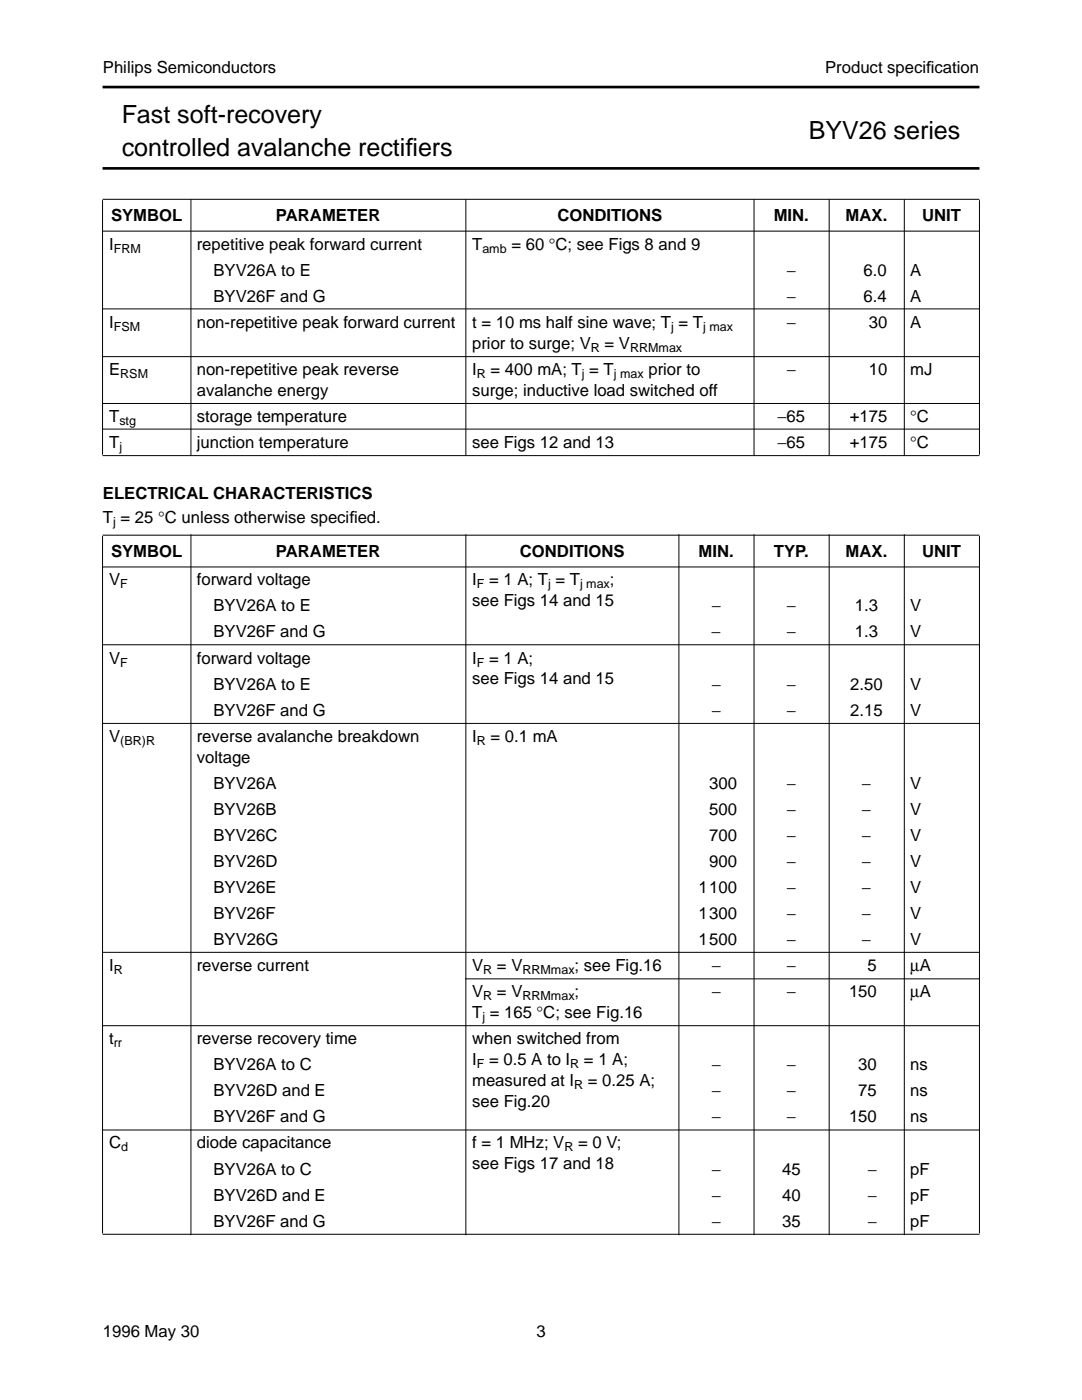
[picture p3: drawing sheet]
<svg xmlns="http://www.w3.org/2000/svg" width="216mm" height="279mm" viewBox="0 0 216 279" stroke-linecap="round" stroke-linejoin="round" font-family="sans-serif">
<defs><g id="words">
<g font-size="5">
<text x="24.3" y="24.5">Fast soft-recovery</text>
<text x="161.4" y="27.8">BYV26 series</text>
<text x="24.3" y="31.1">controlled avalanche rectif</text>
<text x="80.9" y="31.1">iers</text>
</g>
<g font-size="3.3">
<text x="20.5" y="14.5">Philips Semiconductors</text>
<text x="164.6" y="14.5">Product specif</text>
<text x="184.8" y="14.5">ication</text>
<text x="22.1" y="44.1">SYMBOL</text>
<text x="55.1" y="44.1">PARAMETER</text>
<text x="111.2" y="44.1">CONDITIONS</text>
<text x="154.4" y="44.1">MIN.</text>
<text x="168.7" y="44.1">MAX.</text>
<text x="184" y="44.1">UNIT</text>
<text x="21.8" y="49.8">I</text>
<text x="39.3" y="49.8">repetitive peak forward current</text>
<text x="94.2" y="49.8">T</text>
<text x="102" y="49.8">= 60 °C; see Figs 8 and 9</text>
<text x="42.6" y="55">BYV26A to E</text>
<text x="157" y="55">−</text>
<text x="172.3" y="55">6.0</text>
<text x="181.6" y="55">A</text>
<text x="21.8" y="65.4">I</text>
<text x="39.3" y="65.4">non-repetitive peak forward current</text>
<text x="42.6" y="60.2">BYV26F and G</text>
<text x="94.2" y="65.4">t = 10 ms half sine wave; T = T</text>
<text x="157" y="60.2">−</text>
<text x="157" y="65.4">−</text>
<text x="172.3" y="60.2">6.4</text>
<text x="173.4" y="65.4">30</text>
<text x="181.6" y="60.2">A</text>
<text x="181.6" y="65.4">A</text>
<text x="94.2" y="69.6">prior to surge; V</text>
<text x="120.6" y="69.6">= V</text>
<text x="21.8" y="74.8">E</text>
<text x="39.3" y="74.8">non-repetitive peak reverse</text>
<text x="94.2" y="74.8">I</text>
<text x="97.9" y="74.8">= 400 mA; T = T</text>
<text x="129.4" y="74.8">prior to</text>
<text x="157" y="74.8">−</text>
<text x="173.4" y="74.8">10</text>
<text x="181.6" y="74.8">mJ</text>
<text x="39.3" y="78.9">avalanche energy</text>
<text x="94.2" y="78.9">surge; inductive load switched off</text>
<text x="21.8" y="84.1">T</text>
<text x="21.8" y="89.3">T</text>
<text x="39.3" y="84.1">storage temperature</text>
<text x="39.3" y="89.3">junction temperature</text>
<text x="94.2" y="89.3">see Figs 12 and 13</text>
<text x="155.1" y="84.1">−65</text>
<text x="155.1" y="89.3">−65</text>
<text x="169.6" y="84.1">+175</text>
<text x="169.6" y="89.3">+175</text>
<text x="181.6" y="84.1">°C</text>
<text x="181.6" y="89.3">°C</text>
<text x="20.5" y="99.5">ELECTRICAL CHARACTERISTICS</text>
<text x="20.5" y="104.3">T = 25 °C unless otherwise specif</text>
<text x="69.7" y="104.3">ied.</text>
<text x="22.2" y="111.1">SYMBOL</text>
<text x="55.1" y="111.1">PARAMETER</text>
<text x="103.7" y="111.1">CONDITIONS</text>
<text x="139.4" y="111.1">MIN.</text>
<text x="154.4" y="111.1">TYP.</text>
<text x="168.7" y="111.1">MAX.</text>
<text x="184" y="111.1">UNIT</text>
<text x="21.8" y="116.8">V</text>
<text x="39.3" y="116.8">forward voltage</text>
<text x="94.2" y="116.8">I</text>
<text x="97.6" y="116.8">= 1 A; T = T</text>
<text x="121.7" y="116.8">;</text>
<text x="42.6" y="122">BYV26A to E</text>
<text x="94.2" y="121">see Figs 14 and 15</text>
<text x="142" y="122">−</text>
<text x="157" y="122">−</text>
<text x="170.6" y="122">1.3</text>
<text x="181.6" y="122">V</text>
<text x="42.6" y="127.2">BYV26F and G</text>
<text x="142" y="127.2">−</text>
<text x="157" y="127.2">−</text>
<text x="170.6" y="127.2">1.3</text>
<text x="181.6" y="127.2">V</text>
<text x="21.8" y="132.4">V</text>
<text x="39.3" y="132.4">forward voltage</text>
<text x="42.6" y="137.6">BYV26A to E</text>
<text x="94.2" y="132.4">I</text>
<text x="94.2" y="136.6">see Figs 14 and 15</text>
<text x="97.6" y="132.4">= 1 A;</text>
<text x="142" y="137.6">−</text>
<text x="157" y="137.6">−</text>
<text x="169.6" y="137.6">2.50</text>
<text x="181.6" y="137.6">V</text>
<text x="42.6" y="142.8">BYV26F and G</text>
<text x="142" y="142.8">−</text>
<text x="157" y="142.8">−</text>
<text x="169.6" y="142.8">2.15</text>
<text x="181.6" y="142.8">V</text>
<text x="21.8" y="148">V</text>
<text x="39.3" y="148">reverse avalanche breakdown</text>
<text x="94.2" y="148">I</text>
<text x="97.9" y="148">= 0.1 mA</text>
<text x="39.3" y="152.2">voltage</text>
<text x="42.6" y="157.4">BYV26A</text>
<text x="141.5" y="157.4">300</text>
<text x="157" y="157.4">−</text>
<text x="172" y="157.4">−</text>
<text x="181.6" y="157.4">V</text>
<text x="42.6" y="162.6">BYV26B</text>
<text x="42.6" y="167.8">BYV26C</text>
<text x="141.5" y="162.6">500</text>
<text x="141.5" y="167.8">700</text>
<text x="157" y="162.6">−</text>
<text x="157" y="167.8">−</text>
<text x="172" y="162.6">−</text>
<text x="172" y="167.8">−</text>
<text x="181.6" y="162.6">V</text>
<text x="181.6" y="167.8">V</text>
<text x="42.6" y="173">BYV26D</text>
<text x="141.5" y="173">900</text>
<text x="157" y="173">−</text>
<text x="172" y="173">−</text>
<text x="181.6" y="173">V</text>
<text x="42.6" y="178.2">BYV26E</text>
<text x="139.4" y="178.2">1100</text>
<text x="157" y="178.2">−</text>
<text x="172" y="178.2">−</text>
<text x="181.6" y="178.2">V</text>
<text x="42.6" y="183.4">BYV26F</text>
<text x="139.4" y="183.4">1300</text>
<text x="157" y="183.4">−</text>
<text x="172" y="183.4">−</text>
<text x="181.6" y="183.4">V</text>
<text x="42.6" y="188.6">BYV26G</text>
<text x="139.4" y="188.6">1500</text>
<text x="157" y="188.6">−</text>
<text x="172" y="188.6">−</text>
<text x="181.6" y="188.6">V</text>
<text x="21.8" y="193.8">I</text>
<text x="39.3" y="193.8">reverse current</text>
<text x="94.2" y="193.8">V</text>
<text x="99.2" y="193.8">= V</text>
<text x="114.7" y="193.8">; see Fig.16</text>
<text x="142" y="193.8">−</text>
<text x="157" y="193.8">−</text>
<text x="173.1" y="193.8">5</text>
<text x="181.6" y="193.8">µA</text>
<text x="94.2" y="199">V</text>
<text x="94.2" y="203.2">T = 165 °C; see Fig.16</text>
<text x="99.2" y="199">= V</text>
<text x="114.7" y="199">;</text>
<text x="142" y="199">−</text>
<text x="157" y="199">−</text>
<text x="169.4" y="199">150</text>
<text x="181.6" y="199">µA</text>
<text x="21.8" y="208.4">t</text>
<text x="39.3" y="208.4">reverse recovery time</text>
<text x="94.2" y="208.4">when switched from</text>
<text x="42.6" y="213.6">BYV26A to C</text>
<text x="94.2" y="212.5">I</text>
<text x="97.6" y="212.5">= 0.5 A to I</text>
<text x="116.5" y="212.5">= 1 A;</text>
<text x="142" y="213.6">−</text>
<text x="157" y="213.6">−</text>
<text x="171.3" y="213.6">30</text>
<text x="181.6" y="213.6">ns</text>
<text x="42.6" y="218.8">BYV26D and E</text>
<text x="94.2" y="216.7">measured at I</text>
<text x="94.2" y="220.9">see Fig.20</text>
<text x="117.3" y="216.7">= 0.25 A;</text>
<text x="142" y="218.8">−</text>
<text x="157" y="218.8">−</text>
<text x="171.3" y="218.8">75</text>
<text x="181.6" y="218.8">ns</text>
<text x="42.6" y="224">BYV26F and G</text>
<text x="142" y="224">−</text>
<text x="157" y="224">−</text>
<text x="169.4" y="224">150</text>
<text x="181.6" y="224">ns</text>
<text x="21.8" y="229.2">C</text>
<text x="39.3" y="229.2">diode capacitance</text>
<text x="94.2" y="229.2">f = 1 MHz; V</text>
<text x="94.2" y="233.4">see Figs 17 and 18</text>
<text x="115.4" y="229.2">= 0 V;</text>
<text x="42.6" y="234.4">BYV26A to C</text>
<text x="42.6" y="239.6">BYV26D and E</text>
<text x="142" y="234.4">−</text>
<text x="142" y="239.6">−</text>
<text x="156.1" y="234.4">45</text>
<text x="156.1" y="239.6">40</text>
<text x="173.1" y="234.4">−</text>
<text x="173.1" y="239.6">−</text>
<text x="181.6" y="234.4">pF</text>
<text x="181.6" y="239.6">pF</text>
<text x="42.6" y="244.8">BYV26F and G</text>
<text x="142" y="244.8">−</text>
<text x="156.1" y="244.8">35</text>
<text x="173.1" y="244.8">−</text>
<text x="181.6" y="244.8">pF</text>
<text x="20.5" y="266.8">1996 May 30</text>
<text x="107" y="266.8">3</text>
</g>
<g font-size="2.5">
<text x="22.7" y="50.4">FRM</text>
<text x="96.2" y="50.4">amb</text>
<text x="22.7" y="66">FSM</text>
<text x="117.9" y="70.2">R</text>
<text x="125.7" y="70.2">RRMmax</text>
<text x="133.9" y="66">j</text>
<text x="140.3" y="66">j max</text>
<text x="24" y="75.4">RSM</text>
<text x="95.1" y="75.4">R</text>
<text x="116.1" y="75.4">j</text>
<text x="122.5" y="75.4">j max</text>
<text x="23.8" y="84.7">stg</text>
<text x="23.8" y="89.9">j</text>
<text x="22.6" y="104.9">j</text>
<text x="24" y="117.4">F</text>
<text x="95.1" y="117.4">F</text>
<text x="109.3" y="117.4">j</text>
<text x="115.7" y="117.4">j max</text>
<text x="24" y="133">F</text>
<text x="95.1" y="133">F</text>
<text x="24" y="148.6">(BR)R</text>
<text x="95.1" y="148.6">R</text>
<text x="22.7" y="194.4">R</text>
<text x="96.4" y="194.4">R</text>
<text x="104.3" y="194.4">RRMmax</text>
<text x="96.2" y="203.8">j</text>
<text x="96.4" y="199.6">R</text>
<text x="104.3" y="199.6">RRMmax</text>
<text x="22.7" y="209">rr</text>
<text x="95.1" y="213.1">F</text>
<text x="113.8" y="213.1">R</text>
<text x="114.6" y="217.3">R</text>
<text x="24.2" y="229.8">d</text>
<text x="112.6" y="229.8">R</text>
</g>
</g></defs>
<path d="M20.5 17.4h174.9M20.5 33.6h174.9" fill="none" stroke="#000" stroke-width=".53"/>
<g fill="#000" stroke="#000" stroke-width=".2">
<path d="M20.5 39.8h174.9zM20.5 46.1h174.9zM20.5 61.6h174.9zM20.5 71.2h174.9zM20.5 40v50.8zM38.1 39.8v51.1zM93 39.8v51.1zM150.5 39.8v51.1zM165.5 39.8v51.1zM180.4 39.8v51.1zM195.4 40v50.8zM20.5 80.5h174.9z"/>
<path d="M20.5 85.6h174.9zM20.5 90.9h174.9zM20.5 106.8h174.9zM20.5 113.2h174.9zM20.5 128.7h174.9zM20.5 144.4h174.9zM20.5 190.1h174.9zM92.8 195.4h102.6zM20.5 204.7h174.9zM20.5 225.5h174.9zM20.5 107v139.2zM38.1 106.6v139.9z"/>
<path d="M93 106.6v139.9zM135.5 106.6v139.9zM150.5 106.6v139.9zM165.5 106.6v139.9zM180.4 106.6v139.9zM195.4 107v139.2zM20.5 246.3h174.9z"/>
</g>
<use href="#words"/>
</svg>
